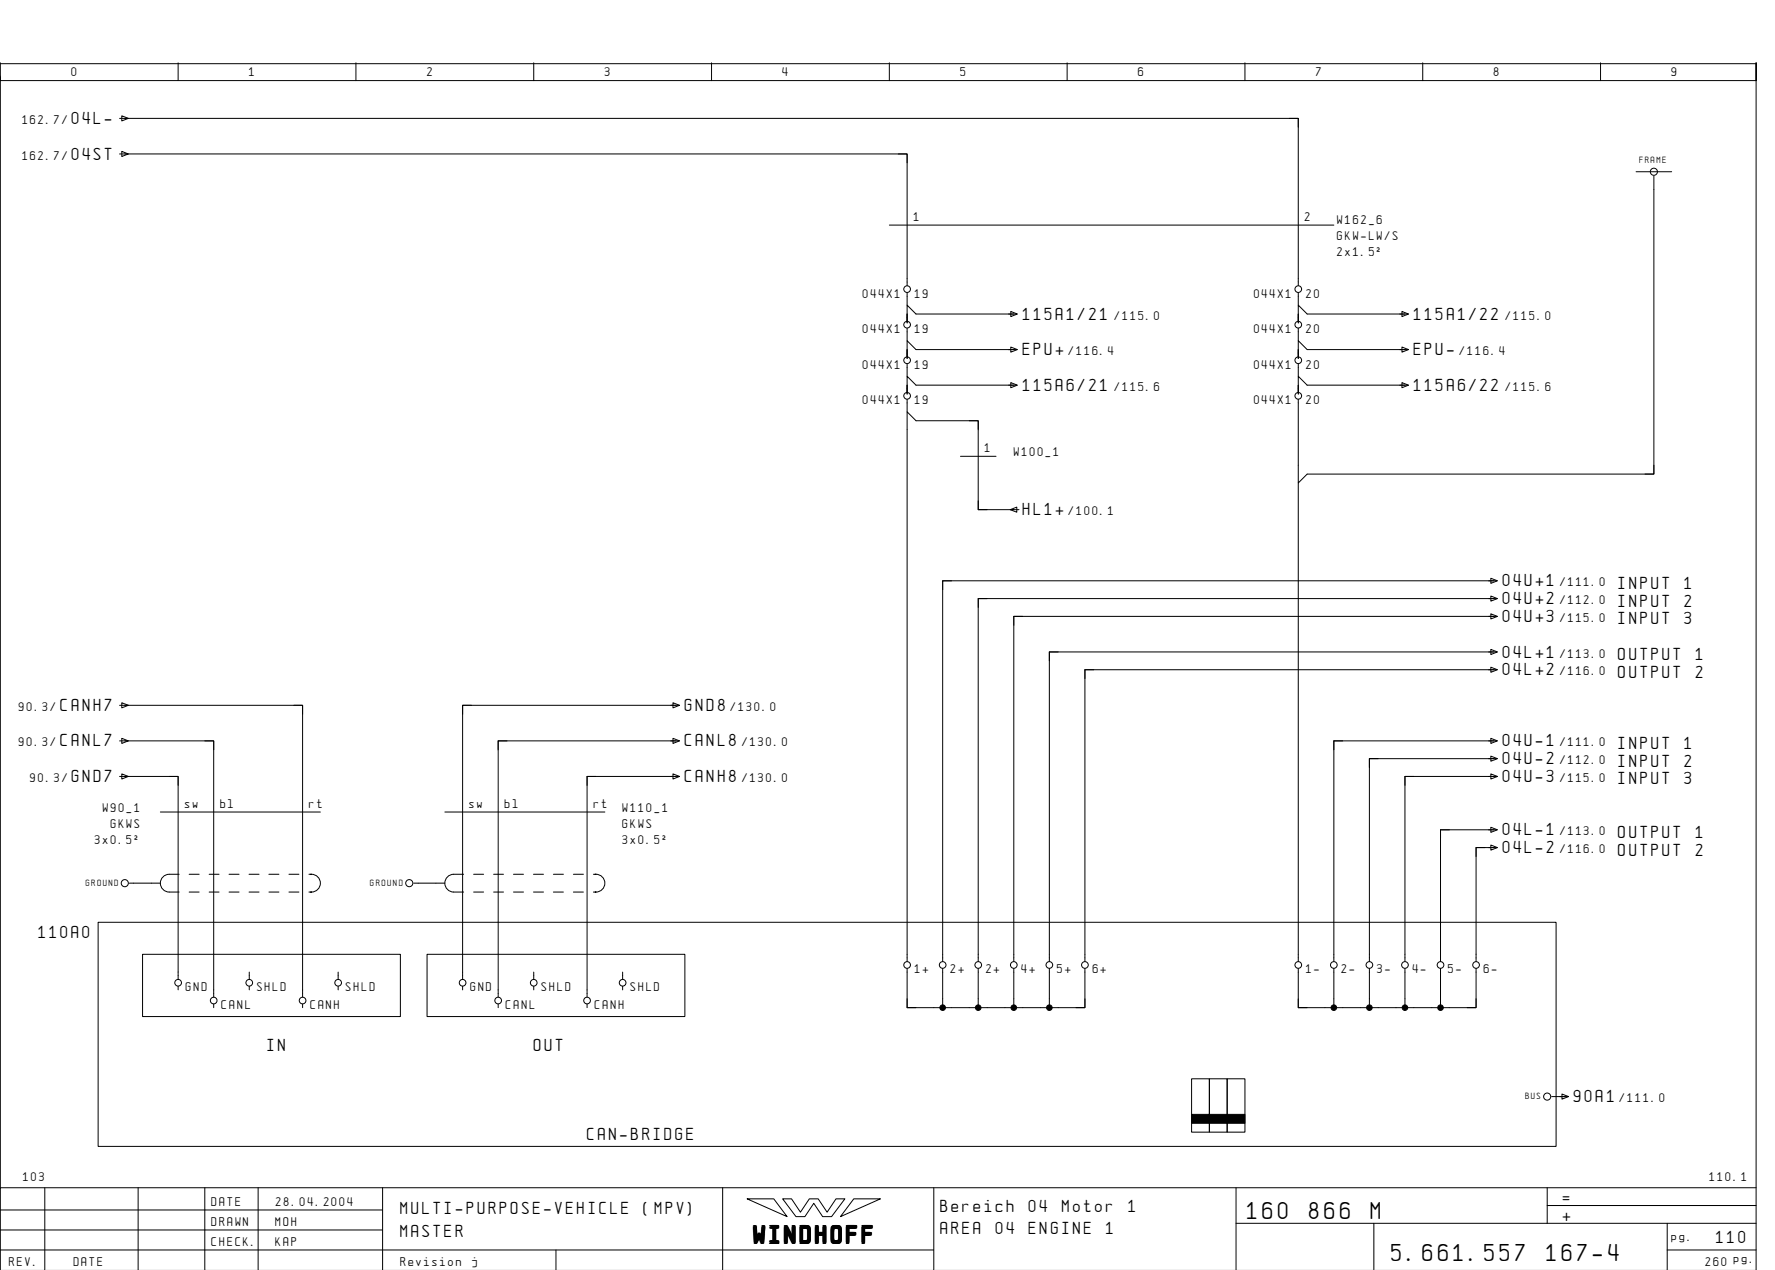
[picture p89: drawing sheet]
<svg xmlns="http://www.w3.org/2000/svg" width="399mm" height="286mm" viewBox="0 0 399 286" stroke-linecap="round" stroke-linejoin="round" font-family="sans-serif">
<defs><g id="words">
<g font-size="4.4">
<text x="280.6" y="274.1">160</text>
<text x="294.5" y="274.1">866</text>
<text x="308.4" y="274.1">M</text>
<text x="169.5" y="279.3">WINDHOFF</text>
<text x="313.1" y="283.6">5.661.557</text>
<text x="347.9" y="283.6">167-4</text>
</g>
<g font-size="3.1">
<text x="16.1" y="27.9">04L-</text>
<text x="16.1" y="35.9">04ST</text>
<text x="230.1" y="71.9">115A1/21</text>
<text x="318.1" y="71.9">115A1/22</text>
<text x="230.1" y="79.9">EPU+</text>
<text x="318.1" y="79.9">EPU-</text>
<text x="230.1" y="87.9">115A6/21</text>
<text x="318.1" y="87.9">115A6/22</text>
<text x="230.1" y="115.9">HL1+</text>
<text x="338.1" y="131.9">04U+1</text>
<text x="338.1" y="135.9">04U+2</text>
<text x="364.1" y="132.4">INPUT</text>
<text x="364.1" y="136.4">INPUT</text>
<text x="379" y="132.4">1</text>
<text x="379" y="136.4">2</text>
<text x="338.1" y="139.9">04U+3</text>
<text x="364.1" y="140.4">INPUT</text>
<text x="379" y="140.4">3</text>
<text x="338.1" y="147.9">04L+1</text>
<text x="364.1" y="148.4">OUTPUT</text>
<text x="381.5" y="148.4">1</text>
<text x="338.1" y="151.9">04L+2</text>
<text x="364.1" y="152.4">OUTPUT</text>
<text x="381.5" y="152.4">2</text>
<text x="13.6" y="159.9">CANH7</text>
<text x="154.1" y="159.9">GND8</text>
<text x="13.6" y="167.9">CANL7</text>
<text x="154.1" y="167.9">CANL8</text>
<text x="338.1" y="167.9">04U-1</text>
<text x="338.1" y="171.9">04U-2</text>
<text x="364.1" y="168.4">INPUT</text>
<text x="364.1" y="172.4">INPUT</text>
<text x="379" y="168.4">1</text>
<text x="379" y="172.4">2</text>
<text x="16.1" y="175.9">GND7</text>
<text x="154.1" y="175.9">CANH8</text>
<text x="338.1" y="175.9">04U-3</text>
<text x="364.1" y="176.4">INPUT</text>
<text x="379" y="176.4">3</text>
<text x="338.1" y="187.9">04L-1</text>
<text x="338.1" y="191.9">04L-2</text>
<text x="364.1" y="188.4">OUTPUT</text>
<text x="381.5" y="188.4">1</text>
<text x="364.1" y="192.4">OUTPUT</text>
<text x="381.5" y="192.4">2</text>
<text x="8.6" y="210.9">110A0</text>
<text x="60.1" y="236.4">IN</text>
<text x="120.1" y="236.4">OUT</text>
<text x="354.1" y="247.9">90A1</text>
<text x="132.1" y="256.4">CAN-BRIDGE</text>
<text x="90.1" y="273.1">MULTI-PURPOSE-VEHICLE</text>
<text x="144.8" y="273.1">(MPV)</text>
<text x="211.6" y="272.6">Bereich</text>
<text x="231.5" y="272.6">04</text>
<text x="238.9" y="272.6">Motor</text>
<text x="253.9" y="272.6">1</text>
<text x="351.6" y="270.6">=</text>
<text x="351.6" y="274.6">+</text>
<text x="90.1" y="278.1">MASTER</text>
<text x="211.6" y="277.6">AREA</text>
<text x="224" y="277.6">04</text>
<text x="231.5" y="277.6">ENGINE</text>
<text x="248.9" y="277.6">1</text>
<text x="386.1" y="279.6">110</text>
</g>
<g font-size="2.3">
<text x="16.1" y="17.1">0</text>
<text x="56.1" y="17.1">1</text>
<text x="96.1" y="17.1">2</text>
<text x="136.1" y="17.1">3</text>
<text x="176.1" y="17.1">4</text>
<text x="216.1" y="17.1">5</text>
<text x="256.1" y="17.1">6</text>
<text x="296.1" y="17.1">7</text>
<text x="336.1" y="17.1">8</text>
<text x="376.1" y="17.1">9</text>
<text x="5" y="27.9">162.7/</text>
<text x="5" y="35.9">162.7/</text>
<text x="205.6" y="49.6">1</text>
<text x="293.6" y="49.6">2</text>
<text x="300.8" y="50.4">W162_6</text>
<text x="300.8" y="54">GKW-LW/S</text>
<text x="300.8" y="57.6">2x1.5˝</text>
<text x="194.1" y="66.9">044X1</text>
<text x="205.8" y="66.9">19</text>
<text x="250.7" y="71.9">/115.0</text>
<text x="282.1" y="66.9">044X1</text>
<text x="293.8" y="66.9">20</text>
<text x="338.7" y="71.9">/115.0</text>
<text x="194.1" y="74.9">044X1</text>
<text x="205.8" y="74.9">19</text>
<text x="282.1" y="74.9">044X1</text>
<text x="293.8" y="74.9">20</text>
<text x="194.1" y="82.9">044X1</text>
<text x="205.8" y="82.9">19</text>
<text x="240.4" y="79.9">/116.4</text>
<text x="282.1" y="82.9">044X1</text>
<text x="293.8" y="82.9">20</text>
<text x="328.4" y="79.9">/116.4</text>
<text x="250.7" y="87.9">/115.6</text>
<text x="338.7" y="87.9">/115.6</text>
<text x="194.1" y="90.9">044X1</text>
<text x="205.8" y="90.9">19</text>
<text x="282.1" y="90.9">044X1</text>
<text x="293.8" y="90.9">20</text>
<text x="221.6" y="101.6">1</text>
<text x="228.1" y="102.6">W100_1</text>
<text x="240.4" y="115.9">/100.1</text>
<text x="351" y="131.9">/111.0</text>
<text x="351" y="135.9">/112.0</text>
<text x="351" y="139.9">/115.0</text>
<text x="351" y="147.9">/113.0</text>
<text x="351" y="151.9">/116.0</text>
<text x="4.2" y="159.9">90.3/</text>
<text x="164.4" y="159.9">/130.0</text>
<text x="4.2" y="167.9">90.3/</text>
<text x="167" y="167.9">/130.0</text>
<text x="351" y="167.9">/111.0</text>
<text x="351" y="171.9">/112.0</text>
<text x="6.8" y="175.9">90.3/</text>
<text x="167" y="175.9">/130.0</text>
<text x="351" y="175.9">/115.0</text>
<text x="23.1" y="182.6">W90_1</text>
<text x="41.6" y="181.6">sw</text>
<text x="49.6" y="181.6">bl</text>
<text x="69.6" y="181.6">rt</text>
<text x="105.6" y="181.6">sw</text>
<text x="113.6" y="181.6">bl</text>
<text x="133.6" y="181.6">rt</text>
<text x="140.1" y="182.6">W110_1</text>
<text x="21.3" y="189.8">3x0.5˝</text>
<text x="24.9" y="186.2">GKWS</text>
<text x="140.1" y="186.2">GKWS</text>
<text x="140.1" y="189.8">3x0.5˝</text>
<text x="351" y="187.9">/113.0</text>
<text x="351" y="191.9">/116.0</text>
<text x="205.8" y="218.9">1+</text>
<text x="213.8" y="218.9">2+</text>
<text x="221.8" y="218.9">2+</text>
<text x="229.8" y="218.9">4+</text>
<text x="237.8" y="218.9">5+</text>
<text x="245.8" y="218.9">6+</text>
<text x="293.8" y="218.9">1-</text>
<text x="301.8" y="218.9">2-</text>
<text x="309.8" y="218.9">3-</text>
<text x="317.8" y="218.9">4-</text>
<text x="325.8" y="218.9">5-</text>
<text x="333.8" y="218.9">6-</text>
<text x="41.8" y="222.9">GND</text>
<text x="49.8" y="226.9">CANL</text>
<text x="57.8" y="222.9">SHLD</text>
<text x="69.8" y="226.9">CANH</text>
<text x="77.8" y="222.9">SHLD</text>
<text x="105.8" y="222.9">GND</text>
<text x="113.8" y="226.9">CANL</text>
<text x="121.8" y="222.9">SHLD</text>
<text x="133.8" y="226.9">CANH</text>
<text x="141.8" y="222.9">SHLD</text>
<text x="364.4" y="247.9">/111.0</text>
<text x="5.2" y="265.6">103</text>
<text x="384.6" y="265.6">110.1</text>
<text x="47.6" y="271.1">DATE</text>
<text x="47.6" y="275.6">DRAWN</text>
<text x="62" y="275.6">MOH</text>
<text x="62.1" y="271.1">28.04.2004</text>
<text x="47.6" y="280.1">CHECK.</text>
<text x="62" y="280.1">KAP</text>
<text x="376.1" y="279.1">pg.</text>
<text x="2.1" y="284.6">REV.</text>
<text x="16.6" y="284.6">DATE</text>
<text x="90.1" y="284.6">Revision</text>
<text x="106.2" y="284.6">j</text>
<text x="383.7" y="284.6">260 pg.</text>
</g>
<g font-size="1.6">
<text x="368.8" y="36.6">FRAME</text>
<text x="19.3" y="199.3">GROUND</text>
<text x="83.3" y="199.3">GROUND</text>
<text x="343.2" y="247.3">BUS</text>
</g>
</g></defs>
<g fill="none" stroke="#000" stroke-width=".22">
<path d="M.1 14.1v4h395v-4v271.6M.1 17.1v250M.1 14.3h395M40.1 14.1v4M80.1 14.1v4M120.1 14.1v4M160.1 14.1v4M200.1 14.1v4M240.1 14.1v4M280.1 14.1v4M320.1 14.1v4M360.1 14.1v4"/>
<path d="M26.9 26.6h1.9M26.9 34.6h1.9M27.4 26l1.5 .6-1.5 .6zM27.4 34l1.5 .6-1.5 .6zM28.1 34.6h176v29.6M28.1 26.6h264v37.6M202.1 34.6h2v2M290.1 26.6h2v2M368.1 38.6h8M372.1 39.6v67h-78l-2 2v-18.8M200.1 50.6h100M204.1 70.6v2v-4l2 2h22.6"/>
<path d="M204.1 78.6v2v-4l2 2h22.6M204.1 65.8v2.8M204.1 73.8v2.8M227.4 70l1.5 .6-1.5 .6zM227.4 78l1.5 .6-1.5 .6zM292.1 70.6v2v-4l2 2h22.7M292.1 78.6v2v-4l2 2h22.7M292.1 65.8v2.8M292.1 73.8v2.8M315.4 70l1.5 .6-1.5 .6zM315.4 78l1.5 .6-1.5 .6zM204.1 86.6v2v-4l2 2h22.6"/>
<path d="M204.1 81.8v2.8M204.1 89.8v2.8M218.1 94.6h2v2M227.4 86l1.5 .6-1.5 .6zM292.1 86.6v2v-4l2 2h22.7M292.1 81.8v2.8M315.4 86l1.5 .6-1.5 .6zM216.1 102.6h8M220.1 112.6v2h2M227.3 114.6l1.5-.6v1.2zM229.3 114.6h-9.2v-20h-14l-2-2v123.6M292.1 108.6v107.6"/>
<path d="M372.1 104.6v2h-2M214.1 130.6h-2v2M222.1 134.6h-2v2M230.1 138.6h-2v2M335.4 130l1.5 .6-1.5 .6zM335.4 134l1.5 .6-1.5 .6zM335.4 138l1.5 .6-1.5 .6zM336.8 130.6h-124.7v85.6M336.8 134.6h-116.7v81.6M336.8 138.6h-108.7v77.6M26.9 158.6h1.9M27.4 158l1.5 .6-1.5 .6z"/>
<path d="M28.1 158.6h40v65.6M66.1 158.6h2v2M106.1 158.6h-2v2M151.4 158l1.5 .6-1.5 .6zM152.8 158.6h-48.7v61.6M238.1 146.6h-2v2M246.1 150.6h-2v2M335.4 146l1.5 .6-1.5 .6zM335.4 150l1.5 .6-1.5 .6zM336.8 146.6h-100.7v69.6M336.8 150.6h-92.7v65.6M26.9 166.6h1.9"/>
<path d="M26.9 174.6h1.9M27.4 166l1.5 .6-1.5 .6zM27.4 174l1.5 .6-1.5 .6zM28.1 174.6h12v45.6M28.1 166.6h20v57.6M38.1 174.6h2v2M46.1 166.6h2v2M114.1 166.6h-2v2M134.1 174.6h-2v2M151.4 166l1.5 .6-1.5 .6zM151.4 174l1.5 .6-1.5 .6zM152.8 166.6h-40.7v57.6"/>
<path d="M152.8 174.6h-20.7v49.6M302.1 166.6h-2v2M310.1 170.6h-2v2M318.1 174.6h-2v2M335.4 166l1.5 .6-1.5 .6zM335.4 170l1.5 .6-1.5 .6zM335.4 174l1.5 .6-1.5 .6zM336.8 166.6h-36.7v49.6M336.8 174.6h-20.7v41.6M336.8 170.6h-28.7v45.6M29.1 198.6h7M36.1 182.6h36"/>
<path d="M40.3 196.6h-2.2a2 2 0 0 0-2 2 2 2 0 0 0 2 2h2.2M42.5 196.6h2.3M47.1 196.6h2.2M51.5 196.6h2.3M56 196.6h2.3M60.5 196.6h2.3M65 196.6h2.3M69.5 196.6h.6h-.2M70.1 196.6a2 2 0 0 1 2 2 2 2 0 0 1-2 2M93.1 198.6h7M100.1 182.6h36M104.3 196.6h-2.2a2 2 0 0 0-2 2 2 2 0 0 0 2 2h2.2"/>
<path d="M106.5 196.6h2.3M111 196.6h2.3M115.5 196.6h2.3M120 196.6h2.3M124.5 196.6h2.2M129 196.6h2.2M133.5 196.6h.6h-.2M134.1 196.6a2 2 0 0 1 2 2 2 2 0 0 1-2 2M326.1 186.6h-2v2M334.1 190.6h-2v2M335.4 186l1.5 .6-1.5 .6zM335.4 190l1.5 .6-1.5 .6z"/>
<path d="M336.8 186.6h-12.7v29.6M336.8 190.6h-4.7v25.6M22.1 207.4h328v50.4h-328zM32.1 214.6h58v14h-58zM42.5 200.6h2.3M47.1 200.6h2.2M51.5 200.6h2.3M56 200.6h2.3M56.1 218.6v1.6M60.5 200.6h2.3M65 200.6h2.3M69.5 200.6h.6h-.2"/>
<path d="M76.1 218.6v1.6M96.1 214.6h58v14h-58zM106.5 200.6h2.3M111 200.6h2.3M115.5 200.6h2.3M120 200.6h2.3M120.1 218.6v1.6M124.5 200.6h2.2M129 200.6h2.2M133.5 200.6h.6h-.2M140.1 218.6v1.6M204.1 217.8v8.8h40v-8.8"/>
<path d="M212.1 217.8v8.8M220.1 217.8v8.8M228.1 217.8v8.8M236.1 217.8v8.8M292.1 217.8v8.8h40v-8.8M300.1 217.8v8.8M308.1 217.8v8.8M316.1 217.8v8.8M324.1 217.8v8.8M40.1 221.8v.8M48.1 225.8v.8M56.1 221.8v.8"/>
<path d="M68.1 225.8v.8M76.1 221.8v.8M104.1 221.8v.8M112.1 225.8v.8M120.1 221.8v.8M132.1 225.8v.8M140.1 221.8v.8M204.1 224.6v2h2M244.1 224.6v2h-2M292.1 224.6v2h2M332.1 224.6v2h-2M268.1 242.6h4v12h-4z"/>
<path d="M272.1 242.6h4v12h-4zM276.1 242.6h4v12h-4zM349.1 246.6h3.6M351.4 246l1.5 .6-1.5 .6zM10.1 267.1v18.5M31.1 267.1v18.5M46.1 267.1v18.6M58.1 267.1v18.6M86.1 272.1h-86M86.1 276.6h-86M86.1 267.1v18.6M162.6 267.1v18.6"/>
<path d="M168.1 269.6h6l3 4zM176.1 269.6h2l2 3 2-3h2l2 3 2-3h2l-3 4h-2l-2-3-2 3h-2zM192.1 269.6h6l-9 4zM210.1 267.1v18.6M278.1 275.1h117M278.1 267.1v18.6M309.1 275.1v10.6M348.1 271.1h47M348.1 267.1v8M375.1 275.1v10.6M395.1 267.1h-395v18.6M125.1 281.1v4.6"/>
<path d="M210.1 281.1h-210M375.1 281.1h20"/>
<circle cx="372.1" cy="38.6" r=".8"/>
<circle cx="204.1" cy="73" r=".75"/>
<circle cx="204.1" cy="65" r=".75"/>
<circle cx="292.1" cy="73" r=".75"/>
<circle cx="292.1" cy="65" r=".75"/>
<circle cx="204.1" cy="89" r=".75"/>
<circle cx="204.1" cy="81" r=".75"/>
<circle cx="292.1" cy="89" r=".75"/>
<circle cx="292.1" cy="81" r=".75"/>
<circle cx="28.1" cy="198.6" r=".8"/>
<circle cx="92.1" cy="198.6" r=".8"/>
<circle cx="204.1" cy="217" r=".75"/>
<circle cx="212.1" cy="217" r=".75"/>
<circle cx="220.1" cy="217" r=".75"/>
<circle cx="228.1" cy="217" r=".75"/>
<circle cx="236.1" cy="217" r=".75"/>
<circle cx="244.1" cy="217" r=".75"/>
<circle cx="292.1" cy="217" r=".75"/>
<circle cx="300.1" cy="217" r=".75"/>
<circle cx="308.1" cy="217" r=".75"/>
<circle cx="316.1" cy="217" r=".75"/>
<circle cx="324.1" cy="217" r=".75"/>
<circle cx="332.1" cy="217" r=".75"/>
<circle cx="40.1" cy="221" r=".75"/>
<circle cx="48.1" cy="225" r=".75"/>
<circle cx="56.1" cy="221" r=".75"/>
<circle cx="68.1" cy="225" r=".75"/>
<circle cx="76.1" cy="221" r=".75"/>
<circle cx="104.1" cy="221" r=".75"/>
<circle cx="112.1" cy="225" r=".75"/>
<circle cx="120.1" cy="221" r=".75"/>
<circle cx="132.1" cy="225" r=".75"/>
<circle cx="140.1" cy="221" r=".75"/>
<circle cx="348.1" cy="246.6" r=".8"/>
</g>
<g fill="#000" stroke="#000" stroke-width=".22">
<path d="M268.1 250.6h4v2h-4zM272.1 250.6h4v2h-4zM276.1 250.6h4v2h-4z"/>
<circle cx="212.1" cy="226.6" r=".63"/>
<circle cx="220.1" cy="226.6" r=".62"/>
<circle cx="228.1" cy="226.6" r=".63"/>
<circle cx="236.1" cy="226.6" r=".63"/>
<circle cx="300.1" cy="226.6" r=".63"/>
<circle cx="308.1" cy="226.6" r=".62"/>
<circle cx="316.1" cy="226.6" r=".62"/>
<circle cx="324.1" cy="226.6" r=".62"/>
</g>
<use href="#words"/>
</svg>
